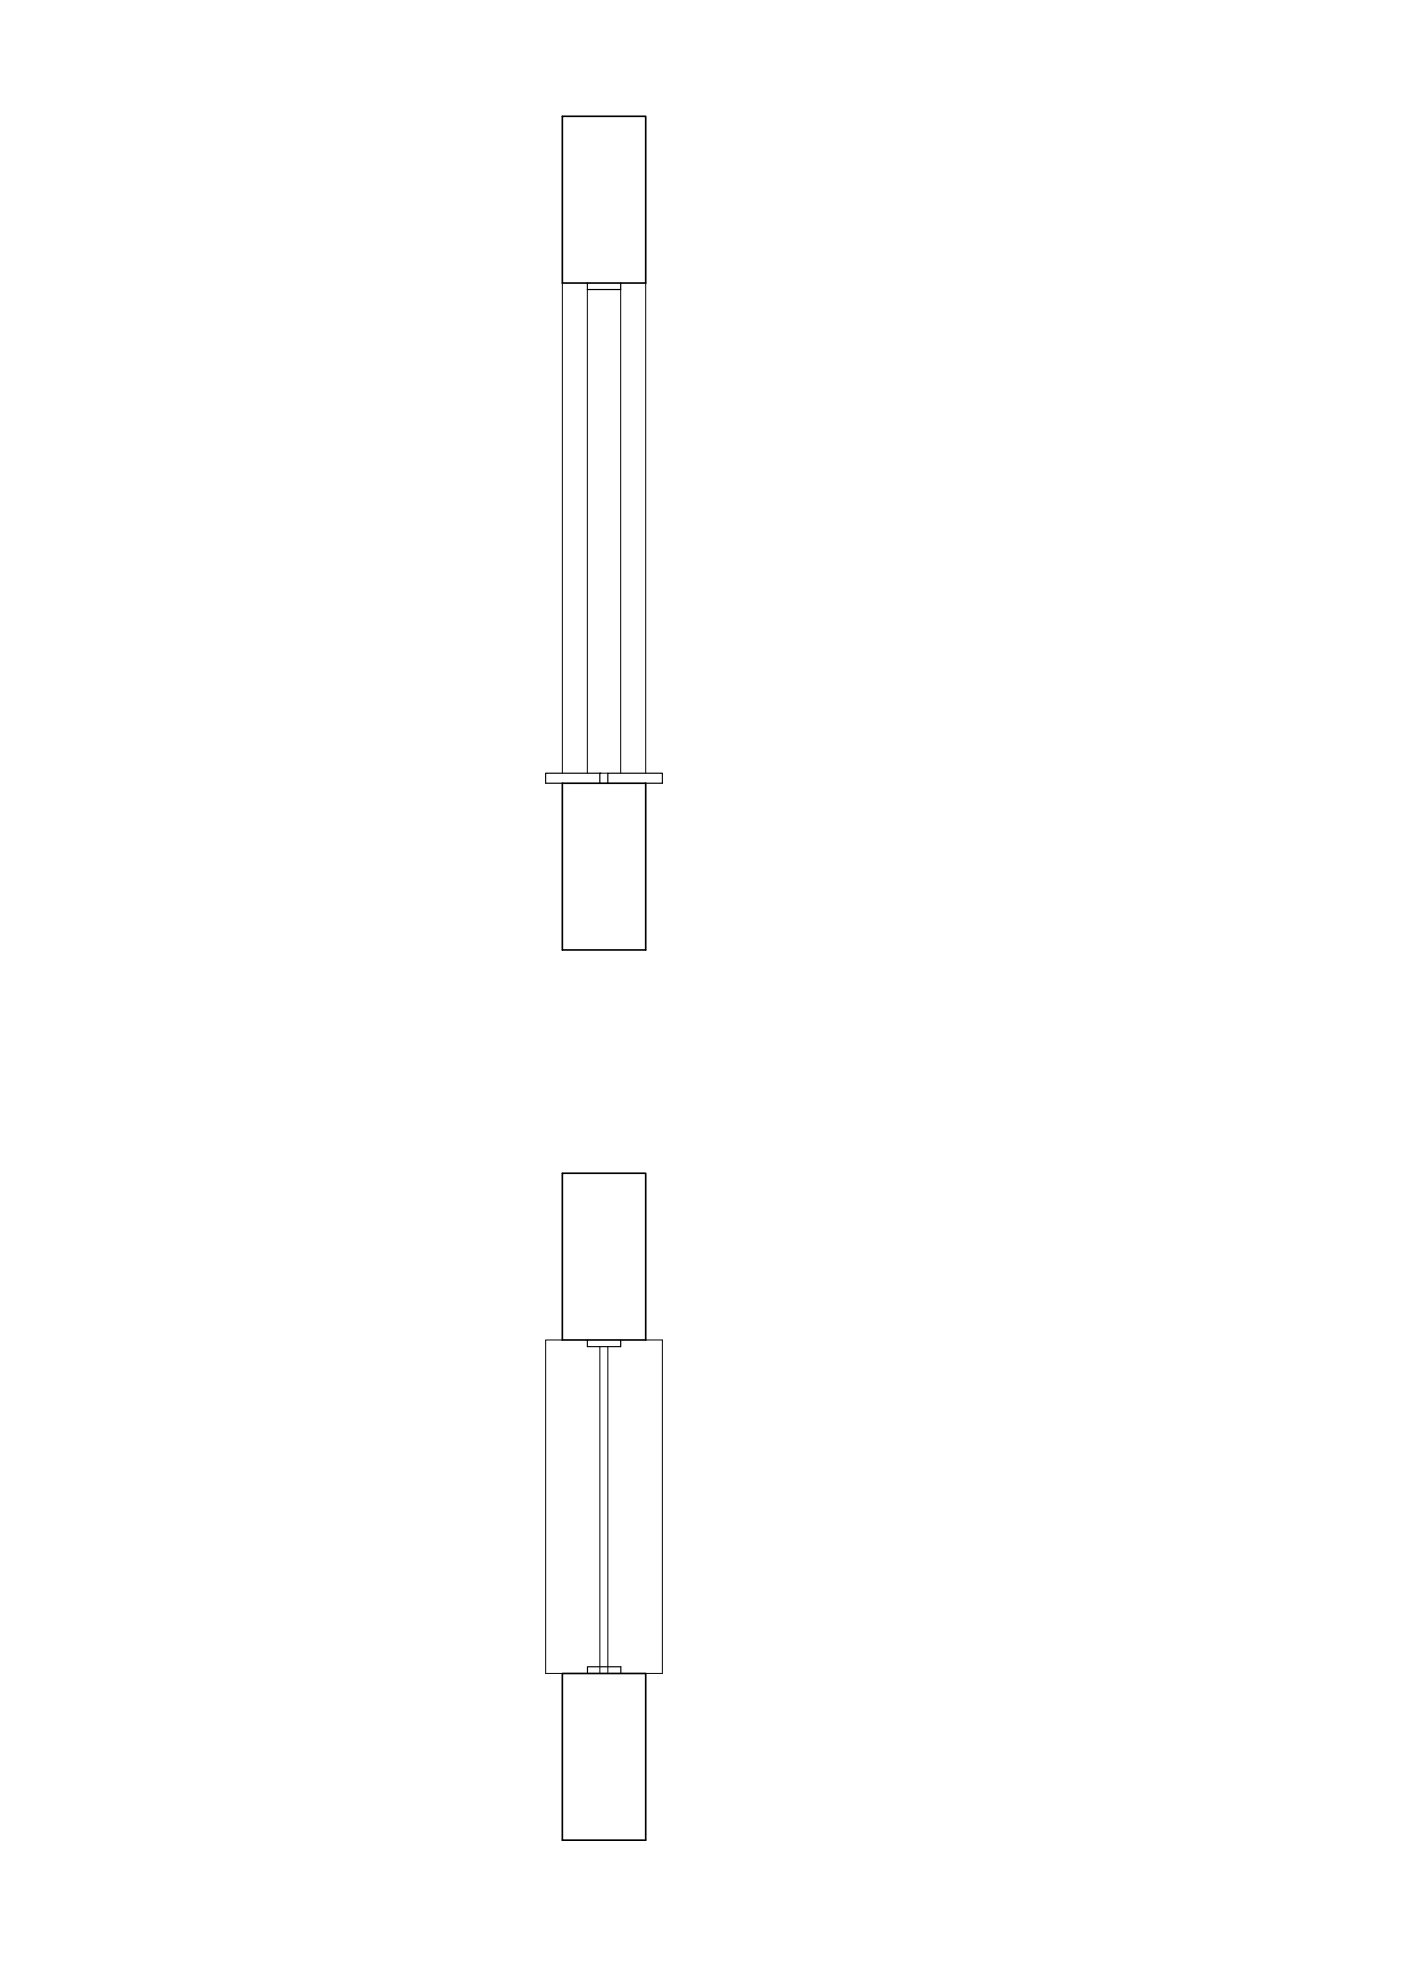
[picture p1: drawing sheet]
<svg xmlns="http://www.w3.org/2000/svg" width="420mm" height="594mm" viewBox="0 0 420 594" stroke-linecap="round" stroke-linejoin="round" font-family="sans-serif">
<!-- layer: 0 -->
<path d="M168.6 34.9h25v50h-25zM168.6 234.9h25v50h-25zM168.6 351.8h25v50h-25zM168.6 501.8h25v50h-25z" fill="none" stroke="#000" stroke-width=".5"/>
<!-- layer: 0.13 -->
<path d="M168.6 84.9v147M176.1 86.8v145.1M186.1 86.8v145.1M193.6 84.9v147M168.6 401.8h-5v100h5M179.9 403.8v98M182.3 403.8v98M193.6 401.8h5v100h-5" fill="none" stroke="#000" stroke-width=".3"/>
<!-- layer: lastre marmo -->
<path d="M168.6 234.9h-5v-3h16.3v3M182.3 234.9v-3h16.3v3h-5" fill="none" stroke="#000" stroke-width=".35"/>
<circle cx="179.9" cy="231.9" r=".17" fill="#000"/>
<!-- layer: 0.35 -->
<path d="M176.1 84.8v2h10v-2M176.1 401.8v2h10v-2M176.2 501.8v-2h10v2" fill="none" stroke="#000" stroke-width=".35"/>
<!-- layer: 0.25 -->
<path d="M179.9 231.9h2.4" fill="none" stroke="#000" stroke-width=".3"/>
</svg>
